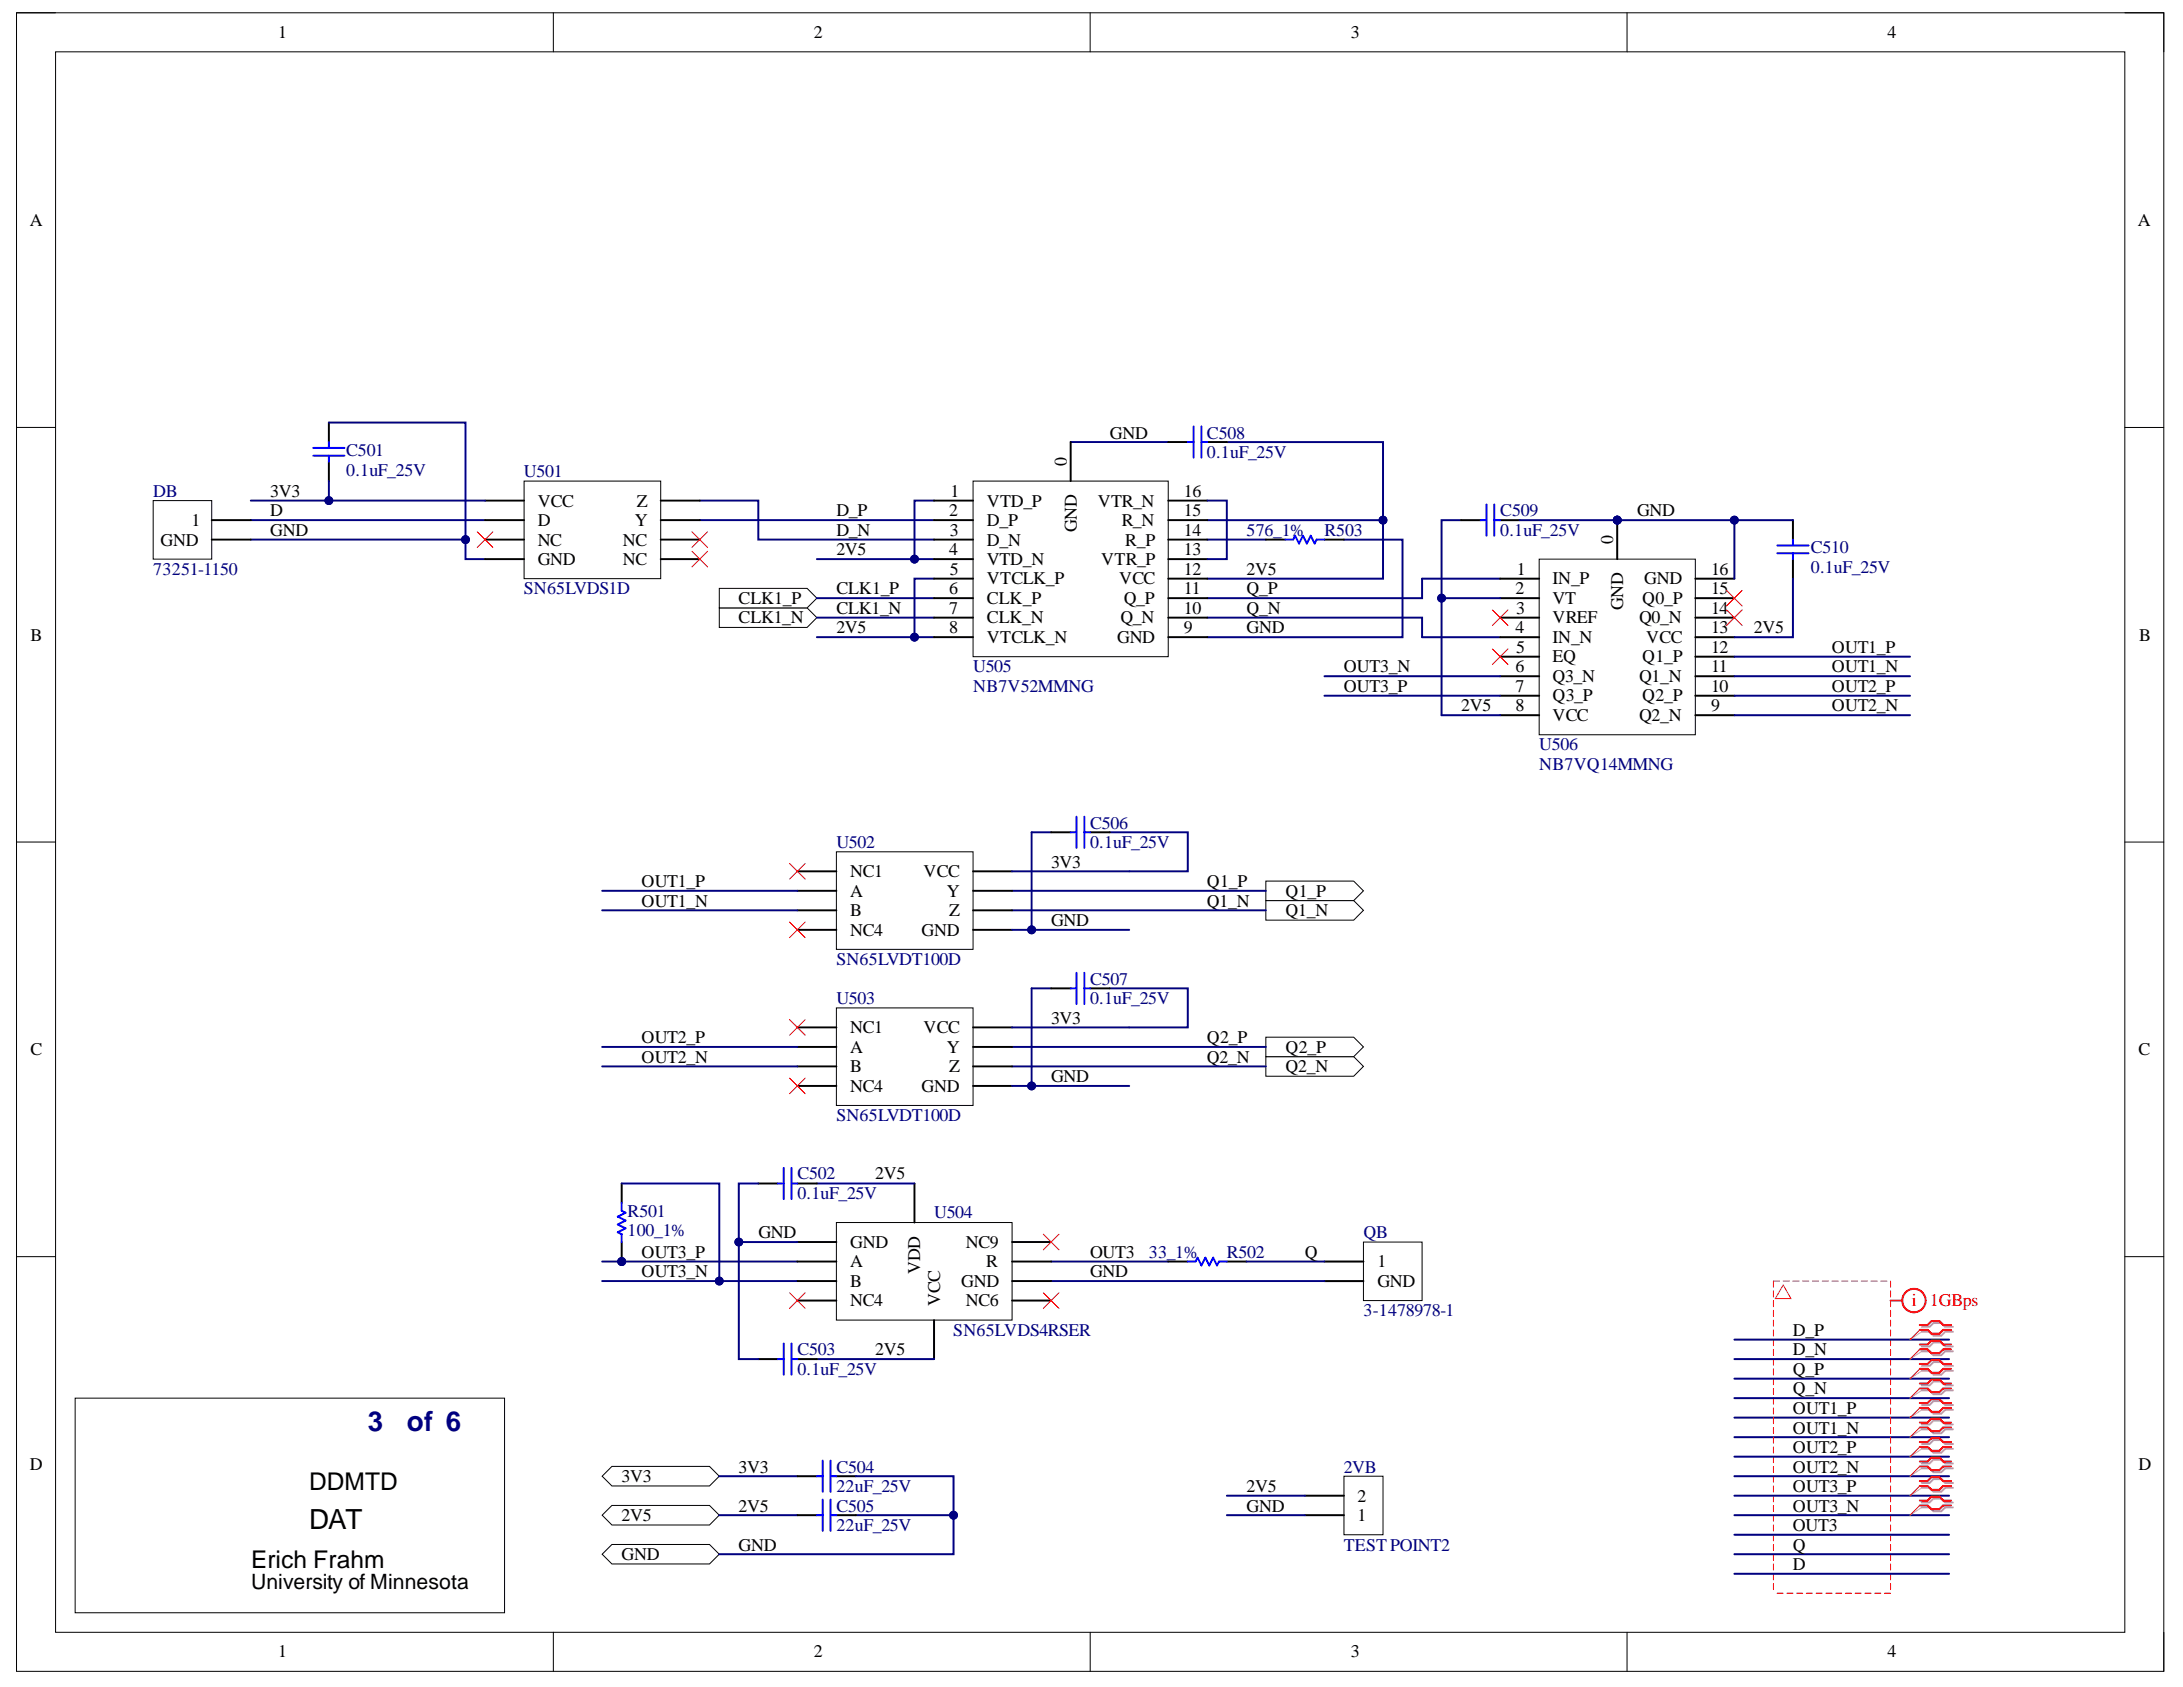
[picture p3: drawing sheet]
<svg xmlns="http://www.w3.org/2000/svg" width="279mm" height="216mm" viewBox="0 0 279 216" stroke-linecap="round" stroke-linejoin="round" font-family="sans-serif">
<defs><g id="words">
<g font-size="3.5" fill="#000080">
<text x="47.1" y="183.1">3</text>
<text x="52.1" y="183.1">of 6</text>
</g>
<text font-size="3.5" x="39.6" y="195.6">DAT</text>
<g font-size="3.1">
<text x="39.6" y="190.7">DDMTD</text>
<text x="32.1" y="200.7">Erich Frahm</text>
</g>
<text font-size="2.7" x="32.1" y="203.3">University of Minnesota</text>
<g font-size="2.3">
<text x="35.6" y="4.9">1</text>
<text x="104.2" y="4.9">2</text>
<text x="172.9" y="4.9">3</text>
<text x="241.6" y="4.9">4</text>
<text x="3.8" y="28.9">A</text>
<text x="273.6" y="28.9">A</text>
<text x="136.6" y="59.6" transform="rotate(-90 136.6 59.6)">0</text>
<text x="142" y="56.1">GND</text>
<text x="34.6" y="63.6">3V3</text>
<text x="68.8" y="64.8">VCC</text>
<text x="81.5" y="64.8">Z</text>
<text x="121.7" y="63.6">1</text>
<text x="126.3" y="64.8">VTD_P</text>
<text x="140.5" y="64.8">VTR_N</text>
<text x="151.5" y="63.6">16</text>
<text x="20.5" y="69.8">GND</text>
<text x="24.5" y="67.3">1</text>
<text x="34.6" y="68.5">GND</text>
<text x="34.6" y="66.1">D</text>
<text x="68.8" y="67.3">D</text>
<text x="68.8" y="69.8">NC</text>
<text x="79.7" y="69.8">NC</text>
<text x="81.3" y="67.3">Y</text>
<text x="107" y="66.1">D_P</text>
<text x="107" y="68.5">D_N</text>
<text x="107" y="71.1">2V5</text>
<text x="121.5" y="66.1">2</text>
<text x="121.5" y="71.1">4</text>
<text x="121.6" y="68.5">3</text>
<text x="126.3" y="67.3">D_P</text>
<text x="126.3" y="69.8">D_N</text>
<text x="137.8" y="68.1" transform="rotate(-90 137.8 68.1)">GND</text>
<text x="143.6" y="67.3">R_N</text>
<text x="144" y="69.8">R_P</text>
<text x="151.5" y="66.1">15</text>
<text x="151.5" y="71.1">13</text>
<text x="151.5" y="68.5">14</text>
<text x="206.5" y="69.6" transform="rotate(-90 206.5 69.6)">0</text>
<text x="209.5" y="66.1">GND</text>
<text x="68.8" y="72.3">GND</text>
<text x="79.7" y="72.3">NC</text>
<text x="94.5" y="77.3">CLK1_P</text>
<text x="107" y="76.1">CLK1_P</text>
<text x="121.5" y="76.1">6</text>
<text x="121.6" y="73.5">5</text>
<text x="126.3" y="72.3">VTD_N</text>
<text x="126.3" y="74.8">VTCLK_P</text>
<text x="126.3" y="77.3">CLK_P</text>
<text x="140.9" y="72.3">VTR_P</text>
<text x="143.2" y="74.8">VCC</text>
<text x="143.8" y="77.3">Q_P</text>
<text x="151.5" y="73.5">12</text>
<text x="151.5" y="76.1">11</text>
<text x="159.6" y="73.5">2V5</text>
<text x="159.6" y="76.1">Q_P</text>
<text x="194" y="76.1">2</text>
<text x="194.1" y="73.5">1</text>
<text x="198.7" y="74.8">IN_P</text>
<text x="198.7" y="77.3">VT</text>
<text x="210.2" y="77.3">Q0_P</text>
<text x="210.5" y="74.8">GND</text>
<text x="219" y="76.1">15</text>
<text x="219" y="73.5">16</text>
<text x="3.9" y="82">B</text>
<text x="94.5" y="79.8">CLK1_N</text>
<text x="107" y="78.5">CLK1_N</text>
<text x="107" y="81.1">2V5</text>
<text x="121.5" y="78.5">7</text>
<text x="121.5" y="81.1">8</text>
<text x="126.3" y="79.8">CLK_N</text>
<text x="126.3" y="82.3">VTCLK_N</text>
<text x="143" y="82.3">GND</text>
<text x="143.4" y="79.8">Q_N</text>
<text x="151.5" y="78.5">10</text>
<text x="151.5" y="81.1">9</text>
<text x="159.6" y="81.1">GND</text>
<text x="159.6" y="78.5">Q_N</text>
<text x="194" y="81.1">4</text>
<text x="194" y="83.6">5</text>
<text x="194" y="78.5">3</text>
<text x="198.7" y="79.8">VREF</text>
<text x="198.7" y="82.3">IN_N</text>
<text x="207.7" y="78.1" transform="rotate(-90 207.7 78.1)">GND</text>
<text x="209.8" y="79.8">Q0_N</text>
<text x="210.7" y="82.3">VCC</text>
<text x="219" y="83.6">12</text>
<text x="219" y="78.5">14</text>
<text x="219" y="81.1">13</text>
<text x="224.5" y="81.1">2V5</text>
<text x="234.5" y="83.6">OUT1_P</text>
<text x="273.8" y="82">B</text>
<text x="172" y="86">OUT3_N</text>
<text x="172" y="88.6">OUT3_P</text>
<text x="194" y="88.6">7</text>
<text x="194" y="86">6</text>
<text x="198.7" y="89.8">Q3_P</text>
<text x="198.7" y="87.3">Q3_N</text>
<text x="198.7" y="84.8">EQ</text>
<text x="209.8" y="87.3">Q1_N</text>
<text x="210.2" y="84.8">Q1_P</text>
<text x="210.2" y="89.8">Q2_P</text>
<text x="219" y="86">11</text>
<text x="219" y="88.6">10</text>
<text x="234.5" y="86">OUT1_N</text>
<text x="234.5" y="88.6">OUT2_P</text>
<text x="187" y="91">2V5</text>
<text x="194" y="91">8</text>
<text x="198.7" y="92.3">VCC</text>
<text x="209.8" y="92.3">Q2_N</text>
<text x="219" y="91">9</text>
<text x="234.5" y="91">OUT2_N</text>
<text x="82.1" y="113.5">OUT1_P</text>
<text x="108.8" y="112.2">NC1</text>
<text x="118.2" y="112.2">VCC</text>
<text x="134.5" y="111.1">3V3</text>
<text x="154.5" y="113.5">Q1_P</text>
<text x="82.1" y="116">OUT1_N</text>
<text x="108.8" y="114.8">A</text>
<text x="108.8" y="119.8">NC4</text>
<text x="108.8" y="117.2">B</text>
<text x="118" y="119.8">GND</text>
<text x="121.2" y="114.8">Y</text>
<text x="121.5" y="117.2">Z</text>
<text x="134.5" y="118.5">GND</text>
<text x="154.5" y="116">Q1_N</text>
<text x="164.5" y="117.2">Q1_N</text>
<text x="164.5" y="114.8">Q1_P</text>
<text x="134.5" y="131">3V3</text>
<text x="3.9" y="135.1">C</text>
<text x="82.1" y="136">OUT2_N</text>
<text x="82.1" y="133.5">OUT2_P</text>
<text x="108.8" y="134.7">A</text>
<text x="108.8" y="132.3">NC1</text>
<text x="108.8" y="137.2">B</text>
<text x="118.2" y="132.3">VCC</text>
<text x="121.2" y="134.7">Y</text>
<text x="121.5" y="137.2">Z</text>
<text x="154.5" y="133.5">Q2_P</text>
<text x="154.5" y="136">Q2_N</text>
<text x="164.5" y="137.2">Q2_N</text>
<text x="164.5" y="134.7">Q2_P</text>
<text x="273.7" y="135.1">C</text>
<text x="108.8" y="139.7">NC4</text>
<text x="118" y="139.7">GND</text>
<text x="134.5" y="138.5">GND</text>
<text x="112" y="150.9">2V5</text>
<text x="82.1" y="161">OUT3_P</text>
<text x="97.1" y="158.5">GND</text>
<text x="108.8" y="159.7">GND</text>
<text x="123.6" y="159.7">NC9</text>
<text x="139.5" y="161">OUT3</text>
<text x="167" y="161">Q</text>
<text x="82.1" y="163.4">OUT3_N</text>
<text x="108.8" y="162.2">A</text>
<text x="108.8" y="164.7">B</text>
<text x="108.8" y="167.2">NC4</text>
<text x="117.8" y="163" transform="rotate(-90 117.8 163)">VDD</text>
<text x="120.3" y="167.2" transform="rotate(-90 120.3 167.2)">VCC</text>
<text x="123" y="164.7">GND</text>
<text x="123.6" y="167.2">NC6</text>
<text x="126.2" y="162.2">R</text>
<text x="139.5" y="163.4">GND</text>
<text x="176.3" y="162.2">1</text>
<text x="176.3" y="164.7">GND</text>
<text x="112" y="173.4">2V5</text>
<text x="229.5" y="171">D_P</text>
<text x="229.5" y="173.4">D_N</text>
<text x="229.5" y="176">Q_P</text>
<text x="229.5" y="178.4">Q_N</text>
<text x="229.5" y="183.5">OUT1_N</text>
<text x="229.5" y="180.9">OUT1_P</text>
<text x="229.5" y="185.9">OUT2_P</text>
<text x="3.8" y="188.1">D</text>
<text x="79.6" y="189.6">3V3</text>
<text x="94.5" y="188.5">3V3</text>
<text x="159.6" y="190.9">2V5</text>
<text x="229.5" y="188.5">OUT2_N</text>
<text x="229.5" y="190.9">OUT3_P</text>
<text x="273.7" y="188.1">D</text>
<text x="79.6" y="194.6">2V5</text>
<text x="94.5" y="193.4">2V5</text>
<text x="159.6" y="193.4">GND</text>
<text x="173.8" y="194.6">1</text>
<text x="173.8" y="192.2">2</text>
<text x="229.5" y="193.4">OUT3_N</text>
<text x="229.5" y="195.9">OUT3</text>
<text x="79.6" y="199.7">GND</text>
<text x="94.5" y="198.4">GND</text>
<text x="229.5" y="198.4">Q</text>
<text x="229.5" y="200.9">D</text>
<text x="35.6" y="212.1">1</text>
<text x="104.2" y="212.1">2</text>
<text x="172.9" y="212.1">3</text>
<text x="241.6" y="212.1">4</text>
</g>
<g font-size="2.3" fill="#000080">
<text x="44.3" y="58.3">C501</text>
<text x="154.5" y="56.1">C508</text>
<text x="154.5" y="58.6">0.1uF_25V</text>
<text x="19.6" y="63.6">DB</text>
<text x="44.3" y="60.9">0.1uF_25V</text>
<text x="67.1" y="61.1">U501</text>
<text x="159.6" y="68.5">576_1%</text>
<text x="169.5" y="68.5">R503</text>
<text x="192" y="66.1">C509</text>
<text x="192" y="68.5">0.1uF_25V</text>
<text x="231.8" y="70.8">C510</text>
<text x="19.6" y="73.5">73251-1150</text>
<text x="67.1" y="76.1">SN65LVDS1D</text>
<text x="231.8" y="73.3">0.1uF_25V</text>
<text x="124.5" y="86">U505</text>
<text x="124.5" y="88.6">NB7V52MMNG</text>
<text x="197" y="96">U506</text>
<text x="197" y="98.5">NB7VQ14MMNG</text>
<text x="139.5" y="106.1">C506</text>
<text x="107" y="108.5">U502</text>
<text x="139.5" y="108.5">0.1uF_25V</text>
<text x="107" y="123.5">SN65LVDT100D</text>
<text x="107" y="128.5">U503</text>
<text x="139.5" y="126">C507</text>
<text x="139.5" y="128.5">0.1uF_25V</text>
<text x="107" y="143.5">SN65LVDT100D</text>
<text x="80.3" y="155.8">R501</text>
<text x="102.1" y="150.9">C502</text>
<text x="102.1" y="153.5">0.1uF_25V</text>
<text x="119.6" y="155.9">U504</text>
<text x="80.3" y="158.2">100_1%</text>
<text x="147" y="161">33_1%</text>
<text x="157" y="161">R502</text>
<text x="174.5" y="158.5">QB</text>
<text x="102.1" y="173.4">C503</text>
<text x="122" y="171">SN65LVDS4RSER</text>
<text x="174.5" y="168.4">3-1478978-1</text>
<text x="102.1" y="176">0.1uF_25V</text>
<text x="107" y="188.5">C504</text>
<text x="107" y="190.9">22uF_25V</text>
<text x="172" y="188.5">2VB</text>
<text x="107" y="193.4">C505</text>
<text x="107" y="195.9">22uF_25V</text>
<text x="172" y="198.4">TESTPOINT2</text>
</g>
<g font-size="2.3" fill="#f00">
<text x="244.7" y="167.2">i</text>
<text x="247" y="167.2">1GBps</text>
</g>
</g></defs>
<path d="M2.1 1.6h274.8v212.3h-274.8z" fill="none" stroke="#000" stroke-width=".13"/>
<path d="M7.1 6.6h264.9v202.3h-264.9z" fill-rule="evenodd" fill="#fff"/>
<g fill="none" stroke="#000" stroke-width=".13">
<path d="M2.1 1.6h5M7.1 6.6h264.9v202.3h-264.9zM70.8 1.6v5M139.5 1.6v5M208.2 1.6v5M272 1.6h4.9v5M2.1 54.7h5M272 54.7h4.9M2.1 107.8h5M272 107.8h4.9M2.1 160.8h5M272 160.8h4.9"/>
<path d="M70.8 208.9v5M139.5 208.9v5M208.2 208.9v5M276.9 208.9v5"/>
</g>
<path d="M9.6 178.9h55v27.5h-55z" fill-rule="evenodd" fill="#fff"/>
<path d="M9.6 178.9h55v27.5h-55z" fill="none" stroke="#000" stroke-width=".13"/>
<path d="M162 135.2h11.3l1.2 1.3-1.2 1.2h-11.3z" fill-rule="evenodd" fill="#fff"/>
<path d="M162 135.2h11.3l1.2 1.3-1.2 1.2h-11.3z" fill="none" stroke="#000" stroke-width=".13"/>
<path d="M162 132.7h11.3l1.2 1.3-1.2 1.2h-11.3z" fill-rule="evenodd" fill="#fff"/>
<path d="M162 132.7h11.3l1.2 1.3-1.2 1.2h-11.3z" fill="none" stroke="#000" stroke-width=".13"/>
<path d="M92.1 77.8h11.2l1.2 1.2-1.2 1.3h-11.2z" fill-rule="evenodd" fill="#fff"/>
<path d="M92.1 77.8h11.2l1.2 1.2-1.2 1.3h-11.2z" fill="none" stroke="#000" stroke-width=".13"/>
<path d="M92.1 75.3h11.2l1.2 1.3-1.2 1.2h-11.2z" fill-rule="evenodd" fill="#fff"/>
<path d="M92.1 75.3h11.2l1.2 1.3-1.2 1.2h-11.2z" fill="none" stroke="#000" stroke-width=".13"/>
<path d="M162 115.3h11.3l1.2 1.2-1.2 1.3h-11.3z" fill-rule="evenodd" fill="#fff"/>
<path d="M162 115.3h11.3l1.2 1.2-1.2 1.3h-11.3z" fill="none" stroke="#000" stroke-width=".13"/>
<path d="M162 112.8h11.3l1.2 1.2-1.2 1.3h-11.3z" fill-rule="evenodd" fill="#fff"/>
<path d="M162 112.8h11.3l1.2 1.2-1.2 1.3h-11.3z" fill="none" stroke="#000" stroke-width=".13"/>
<path d="M32.1 69.1h27.5v2.5h2.5M32.1 66.6h30M89.6 64.1h7.5v5h22.4M89.6 66.6h29.9" fill="none" stroke="#000080" stroke-width=".25"/>
<circle cx="59.6" cy="69.1" r=".5" fill="#000080"/>
<circle cx="59.6" cy="69.1" r=".5" fill="none" stroke="#000080" stroke-width=".13"/>
<path d="M19.6 64.1h7.5v7.5h-7.5z" fill-rule="evenodd" fill="#fff"/>
<path d="M19.6 64.1h7.5v7.5h-7.5z" fill="none" stroke="#000" stroke-width=".13"/>
<path d="M27.1 66.6h5M27.1 69.1h5" fill="none" stroke="#000" stroke-width=".25"/>
<path d="M77.1 198.9l1.2-1.2h12.5l1.3 1.2-1.3 1.3h-12.5z" fill-rule="evenodd" fill="#fff"/>
<path d="M77.1 198.9l1.2-1.2h12.5l1.3 1.2-1.3 1.3h-12.5z" fill="none" stroke="#000" stroke-width=".13"/>
<path d="M109.5 193.9h12.5v5h-29.9" fill="none" stroke="#000080" stroke-width=".25"/>
<circle cx="122" cy="193.9" r=".5" fill="#000080"/>
<circle cx="122" cy="193.9" r=".5" fill="none" stroke="#000080" stroke-width=".13"/>
<path d="M77.1 193.9l1.2-1.2h12.5l1.3 1.2-1.3 1.3h-12.5z" fill-rule="evenodd" fill="#fff"/>
<path d="M77.1 193.9l1.2-1.2h12.5l1.3 1.2-1.3 1.3h-12.5z" fill="none" stroke="#000" stroke-width=".13"/>
<path d="M92.1 193.9h10" fill="none" stroke="#000080" stroke-width=".25"/>
<path d="M67.1 61.6h17.5v12.5h-17.5z" fill-rule="evenodd" fill="#fff"/>
<path d="M67.1 61.6h17.5v12.5h-17.5z" fill="none" stroke="#000" stroke-width=".13"/>
<path d="M62.1 66.6h5M62.1 64.1h5M62.1 71.6h5M62.1 69.1h5M84.6 66.6h5M84.6 64.1h5M84.6 71.6h5M84.6 69.1h5" fill="none" stroke="#000" stroke-width=".25"/>
<path d="M61.1 68.1l2 2M63.1 68.1l-2 2M88.6 68.1l2 2M88.6 70.6l2 2M90.6 68.1l-2 2M90.6 70.6l-2 2" fill="none" stroke="#f00" stroke-width=".13"/>
<path d="M32.1 64.1h30" fill="none" stroke="#000080" stroke-width=".25"/>
<circle cx="42.1" cy="64.1" r=".5" fill="#000080"/>
<circle cx="42.1" cy="64.1" r=".5" fill="none" stroke="#000080" stroke-width=".13"/>
<path d="M42.1 54.1v2.5M42.1 59.1v2.5" fill="none" stroke="#000" stroke-width=".25"/>
<path d="M40.1 58.3h4M40.1 57.3h4M42.1 56.6v.7M42.1 58.3v.8" fill="none" stroke="#00f" stroke-width=".25"/>
<path d="M42.1 54.1h17.5v15" fill="none" stroke="#000080" stroke-width=".25"/>
<circle cx="59.6" cy="69.1" r=".5" fill="#000080"/>
<circle cx="59.6" cy="69.1" r=".5" fill="none" stroke="#000080" stroke-width=".13"/>
<path d="M42.1 61.6v2.5" fill="none" stroke="#000080" stroke-width=".25"/>
<circle cx="42.1" cy="64.1" r=".5" fill="#000080"/>
<circle cx="42.1" cy="64.1" r=".5" fill="none" stroke="#000080" stroke-width=".13"/>
<path d="M102.1 193.9h2.4M107.1 193.9h2.4" fill="none" stroke="#000" stroke-width=".25"/>
<path d="M104.5 193.9h.8M105.3 191.9v4M106.3 191.9v4M106.3 193.9h.8" fill="none" stroke="#00f" stroke-width=".25"/>
<path d="M129.5 114h32.5M129.5 116.5h32.5" fill="none" stroke="#000080" stroke-width=".25"/>
<path d="M107 109h17.5v12.5h-17.5z" fill-rule="evenodd" fill="#fff"/>
<path d="M107 109h17.5v12.5h-17.5z" fill="none" stroke="#000" stroke-width=".13"/>
<path d="M102.1 114h4.9M102.1 111.5h4.9M102.1 119h4.9M102.1 116.5h4.9M124.5 114h5M124.5 111.5h5M124.5 119h5M124.5 116.5h5" fill="none" stroke="#000" stroke-width=".25"/>
<path d="M129.5 119h15M132 106.5h2.5" fill="none" stroke="#000080" stroke-width=".25"/>
<circle cx="132" cy="119" r=".5" fill="#000080"/>
<circle cx="132" cy="119" r=".5" fill="none" stroke="#000080" stroke-width=".13"/>
<path d="M132 106.5v12.5M142 106.5h10v5h-22.5" fill="none" stroke="#000080" stroke-width=".25"/>
<path d="M134.5 106.5h2.5M139.5 106.5h2.5" fill="none" stroke="#000" stroke-width=".25"/>
<path d="M137 106.5h.8M137.8 104.5v4M138.8 104.5v4M138.8 106.5h.7" fill="none" stroke="#00f" stroke-width=".25"/>
<circle cx="132" cy="119" r=".5" fill="#000080"/>
<circle cx="132" cy="119" r=".5" fill="none" stroke="#000080" stroke-width=".13"/>
<path d="M101.1 110.5l2 2M101.1 118l2 2M103.1 110.5l-2 2M103.1 118l-2 2" fill="none" stroke="#f00" stroke-width=".13"/>
<path d="M129.5 134h32.5M129.5 136.5h32.5" fill="none" stroke="#000080" stroke-width=".25"/>
<path d="M107 129h17.5v12.5h-17.5z" fill-rule="evenodd" fill="#fff"/>
<path d="M107 129h17.5v12.5h-17.5z" fill="none" stroke="#000" stroke-width=".13"/>
<path d="M102.1 134h4.9M102.1 131.5h4.9M102.1 139h4.9M102.1 136.5h4.9M124.5 134h5M124.5 131.5h5M124.5 139h5M124.5 136.5h5" fill="none" stroke="#000" stroke-width=".25"/>
<path d="M129.5 139h15M132 126.5h2.5" fill="none" stroke="#000080" stroke-width=".25"/>
<circle cx="132" cy="139" r=".5" fill="#000080"/>
<circle cx="132" cy="139" r=".5" fill="none" stroke="#000080" stroke-width=".13"/>
<path d="M132 126.5v12.5M142 126.5h10v5h-22.5" fill="none" stroke="#000080" stroke-width=".25"/>
<path d="M134.5 126.5h2.5M139.5 126.5h2.5" fill="none" stroke="#000" stroke-width=".25"/>
<path d="M137 126.5h.8M137.8 124.5v4M138.8 124.5v4M138.8 126.5h.7" fill="none" stroke="#00f" stroke-width=".25"/>
<circle cx="132" cy="139" r=".5" fill="#000080"/>
<circle cx="132" cy="139" r=".5" fill="none" stroke="#000080" stroke-width=".13"/>
<path d="M101.1 130.5l2 2M101.1 138l2 2M103.1 130.5l-2 2M103.1 138l-2 2" fill="none" stroke="#f00" stroke-width=".13"/>
<path d="M174.5 159h7.5v7.4h-7.5z" fill-rule="evenodd" fill="#fff"/>
<path d="M174.5 159h7.5v7.4h-7.5z" fill="none" stroke="#000" stroke-width=".13"/>
<path d="M169.5 161.4h5M169.5 164h5" fill="none" stroke="#000" stroke-width=".25"/>
<path d="M77.1 161.4h25" fill="none" stroke="#000080" stroke-width=".25"/>
<circle cx="79.6" cy="161.5" r=".5" fill="#000080"/>
<circle cx="79.6" cy="161.5" r=".5" fill="none" stroke="#000080" stroke-width=".13"/>
<path d="M77.1 163.9h25" fill="none" stroke="#000080" stroke-width=".25"/>
<circle cx="92.1" cy="163.9" r=".5" fill="#000080"/>
<circle cx="92.1" cy="163.9" r=".5" fill="none" stroke="#000080" stroke-width=".13"/>
<path d="M134.5 161.4h15M134.5 163.9h35" fill="none" stroke="#000080" stroke-width=".25"/>
<path d="M107 156.5h22.5v12.4h-22.5z" fill-rule="evenodd" fill="#fff"/>
<path d="M107 156.5h22.5v12.4h-22.5z" fill="none" stroke="#000" stroke-width=".13"/>
<g fill="none" stroke="#000" stroke-width=".25">
<path d="M97.1 151.5h2.5M102.1 159h4.9M102.1 151.5h2.4M117 151.5v5M129.5 159h5M97.1 173.9h2.5M102.1 161.4h4.9M102.1 163.9h4.9M102.1 166.4h4.9M102.1 173.9h2.4M119.5 168.9v5M129.5 161.4h5"/>
<path d="M129.5 163.9h5M129.5 166.4h5"/>
</g>
<path d="M102.1 159h-7.5v14.9h2.5M104.5 151.5h12.5M104.5 173.9h15" fill="none" stroke="#000080" stroke-width=".25"/>
<path d="M99.6 151.5h.7M100.3 149.5v4M101.3 149.5v4M101.3 151.5h.8M99.6 173.9h.7M100.3 171.9v4M101.3 171.9v4M101.3 173.9h.8" fill="none" stroke="#00f" stroke-width=".25"/>
<circle cx="94.6" cy="159" r=".5" fill="#000080"/>
<circle cx="94.6" cy="159" r=".5" fill="none" stroke="#000080" stroke-width=".13"/>
<path d="M97.1 151.5h-2.5v7.5" fill="none" stroke="#000080" stroke-width=".25"/>
<circle cx="94.6" cy="159" r=".5" fill="#000080"/>
<circle cx="94.6" cy="159" r=".5" fill="none" stroke="#000080" stroke-width=".13"/>
<path d="M133.5 158l2 2M135.5 158l-2 2M101.1 165.4l2 2M103.1 165.4l-2 2M133.5 165.4l2 2M135.5 165.4l-2 2" fill="none" stroke="#f00" stroke-width=".13"/>
<circle cx="79.6" cy="161.5" r=".5" fill="#000080"/>
<circle cx="79.6" cy="161.5" r=".5" fill="none" stroke="#000080" stroke-width=".13"/>
<path d="M79.6 159v2.4" fill="none" stroke="#000" stroke-width=".25"/>
<circle cx="79.6" cy="161.5" r=".5" fill="#000080"/>
<circle cx="79.6" cy="161.5" r=".5" fill="none" stroke="#000080" stroke-width=".13"/>
<path d="M79.6 151.5v2.5" fill="none" stroke="#000" stroke-width=".25"/>
<path d="M79.6 154v1l.5 .2-1 .5 1 .5-1 .5 1 .5-1 .5 .5 .3v1" fill="none" stroke="#00f" stroke-width=".25"/>
<path d="M79.6 151.5h12.5v12.4" fill="none" stroke="#000080" stroke-width=".25"/>
<circle cx="92.1" cy="163.9" r=".5" fill="#000080"/>
<circle cx="92.1" cy="163.9" r=".5" fill="none" stroke="#000080" stroke-width=".13"/>
<path d="M149.5 161.4h2.5M157 161.4h2.5" fill="none" stroke="#000" stroke-width=".25"/>
<path d="M152 161.4h1l.3-.4 .5 1 .5-1 .5 1 .5-1 .5 1 .2-.6h1" fill="none" stroke="#00f" stroke-width=".25"/>
<path d="M119.5 64.1h-2.5v7.5h2.5M77.1 114h25M77.1 116.5h25M77.1 134h25M77.1 136.5h25M159.5 161.4h10" fill="none" stroke="#000080" stroke-width=".25"/>
<circle cx="117" cy="71.6" r=".5" fill="#000080"/>
<circle cx="117" cy="71.6" r=".5" fill="none" stroke="#000080" stroke-width=".13"/>
<path d="M119.5 74.1h-2.5v7.4h2.5" fill="none" stroke="#000080" stroke-width=".25"/>
<circle cx="117" cy="81.5" r=".5" fill="#000080"/>
<circle cx="117" cy="81.5" r=".5" fill="none" stroke="#000080" stroke-width=".13"/>
<path d="M137 56.6h12.5M172 69.1h7.5v12.4h-25M177 66.6v7.5h-22.5" fill="none" stroke="#000080" stroke-width=".25"/>
<circle cx="177" cy="66.6" r=".5" fill="#000080"/>
<circle cx="177" cy="66.6" r=".5" fill="none" stroke="#000080" stroke-width=".13"/>
<path d="M157 56.6h20v10h-22.5M154.5 79h27.5v2.5M182 74.1v2.5h-27.5" fill="none" stroke="#000080" stroke-width=".25"/>
<circle cx="177" cy="66.6" r=".5" fill="#000080"/>
<circle cx="177" cy="66.6" r=".5" fill="none" stroke="#000080" stroke-width=".13"/>
<path d="M104.5 76.6h15M104.5 79h15M154.5 69.1h7.5M104.5 81.5h12.5" fill="none" stroke="#000080" stroke-width=".25"/>
<circle cx="117" cy="81.5" r=".5" fill="#000080"/>
<circle cx="117" cy="81.5" r=".5" fill="none" stroke="#000080" stroke-width=".13"/>
<path d="M124.5 61.6h25v22.4h-25z" fill-rule="evenodd" fill="#fff"/>
<path d="M124.5 61.6h25v22.4h-25z" fill="none" stroke="#000" stroke-width=".13"/>
<g fill="none" stroke="#000" stroke-width=".25">
<path d="M137 56.6v5M149.5 56.6h2.5M154.5 56.6h2.5M119.5 66.6h5M119.5 64.1h5M119.5 71.6h5M119.5 69.1h5M119.5 74.1h5M119.5 79h5M119.5 76.6h5M149.5 66.6h5M149.5 64.1h5"/>
<path d="M149.5 71.6h5M149.5 69.1h5M149.5 74.1h5M149.5 79h5M149.5 76.6h5M162 69.1h2.5M169.5 69.1h2.5M119.5 81.5h5M149.5 81.5h5"/>
</g>
<path d="M152 56.6h.8M152.8 54.6v4M153.8 54.6v4M153.8 56.6h.7M164.5 69.1h1l.3-.5 .5 1 .5-1 .5 1 .5-1 .5 1 .2-.5h1" fill="none" stroke="#00f" stroke-width=".25"/>
<path d="M104.5 71.6h12.5M154.5 64.1h2.5v7.5h-2.5" fill="none" stroke="#000080" stroke-width=".25"/>
<circle cx="117" cy="71.6" r=".5" fill="#000080"/>
<circle cx="117" cy="71.6" r=".5" fill="none" stroke="#000080" stroke-width=".13"/>
<path d="M182 74.1h10M182 81.5h10" fill="none" stroke="#000080" stroke-width=".25"/>
<path d="M229.5 66.6v2.5M229.5 71.6v2.5" fill="none" stroke="#000" stroke-width=".25"/>
<path d="M227.5 69.8h4M227.5 70.8h4M229.5 69.1v.7M229.5 70.8v.8" fill="none" stroke="#00f" stroke-width=".25"/>
<circle cx="207" cy="66.6" r=".5" fill="#000080"/>
<circle cx="207" cy="66.6" r=".5" fill="none" stroke="#000080" stroke-width=".13"/>
<path d="M197 71.6h20v22.4h-20z" fill-rule="evenodd" fill="#fff"/>
<path d="M197 71.6h20v22.4h-20z" fill="none" stroke="#000" stroke-width=".13"/>
<g fill="none" stroke="#000" stroke-width=".25">
<path d="M192 76.6h5M192 79h5M192 74.1h5M207 66.6v5M217 76.6h5M217 79h5M217 74.1h5M192 86.5h5M192 84h5M192 91.5h5M192 89h5M192 81.5h5"/>
<path d="M217 86.5h5M217 84h5M217 91.5h5M217 89h5M217 81.5h5"/>
</g>
<circle cx="207" cy="66.6" r=".5" fill="#000080"/>
<circle cx="207" cy="66.6" r=".5" fill="none" stroke="#000080" stroke-width=".13"/>
<path d="M207 66.6h22.5" fill="none" stroke="#000080" stroke-width=".25"/>
<circle cx="222" cy="66.6" r=".5" fill="#000080"/>
<circle cx="222" cy="66.6" r=".5" fill="none" stroke="#000080" stroke-width=".13"/>
<circle cx="207" cy="66.6" r=".5" fill="#000080"/>
<circle cx="207" cy="66.6" r=".5" fill="none" stroke="#000080" stroke-width=".13"/>
<path d="M184.5 76.6h7.5" fill="none" stroke="#000080" stroke-width=".25"/>
<circle cx="184.5" cy="76.6" r=".5" fill="#000080"/>
<circle cx="184.5" cy="76.6" r=".5" fill="none" stroke="#000080" stroke-width=".13"/>
<path d="M187 66.6h-2.5v24.9" fill="none" stroke="#000080" stroke-width=".25"/>
<circle cx="184.5" cy="76.6" r=".5" fill="#000080"/>
<circle cx="184.5" cy="76.6" r=".5" fill="none" stroke="#000080" stroke-width=".13"/>
<path d="M187 66.6h2.5M192 66.6h2.5" fill="none" stroke="#000" stroke-width=".25"/>
<path d="M189.5 66.6h.8M190.3 64.6v4M191.2 64.6v4M191.2 66.6h.8" fill="none" stroke="#00f" stroke-width=".25"/>
<path d="M222 66.6v7.5M229.5 74.1v7.4h-7.5M184.5 91.5h7.5" fill="none" stroke="#000080" stroke-width=".25"/>
<circle cx="222" cy="66.6" r=".5" fill="#000080"/>
<circle cx="222" cy="66.6" r=".5" fill="none" stroke="#000080" stroke-width=".13"/>
<path d="M191 78.1l2 1.9M193 78.1l-2 1.9M191 83l2 2M193 83l-2 2" fill="none" stroke="#f00" stroke-width=".13"/>
<path d="M194.5 66.6h12.5M222 84h22.5M222 86.5h22.5" fill="none" stroke="#000080" stroke-width=".25"/>
<circle cx="207" cy="66.6" r=".5" fill="#000080"/>
<circle cx="207" cy="66.6" r=".5" fill="none" stroke="#000080" stroke-width=".13"/>
<path d="M78.3 187.7h12.5l1.3 1.2-1.3 1.3h-12.5l-1.2-1.3z" fill-rule="evenodd" fill="#fff"/>
<path d="M78.3 187.7h12.5l1.3 1.2-1.3 1.3h-12.5l-1.2-1.3z" fill="none" stroke="#000" stroke-width=".13"/>
<path d="M92.1 188.9h10M109.5 188.9h12.5v5" fill="none" stroke="#000080" stroke-width=".25"/>
<path d="M102.1 188.9h2.4M107.1 188.9h2.4" fill="none" stroke="#000" stroke-width=".25"/>
<path d="M104.5 188.9h.8M105.3 186.9v4M106.3 186.9v4M106.3 188.9h.8" fill="none" stroke="#00f" stroke-width=".25"/>
<circle cx="122" cy="193.9" r=".5" fill="#000080"/>
<circle cx="122" cy="193.9" r=".5" fill="none" stroke="#000080" stroke-width=".13"/>
<g fill="none" stroke="#f00" stroke-width=".13">
<path d="M221 75.6l2 2M221 78.1l2 1.9M223 75.6l-2 2M223 78.1l-2 1.9M227 165.2v.8M227 166.4v.8M227 167.7v.8M227 168.9v.8M227 170.2v.8M227 171.4v.8M227 172.7v.8M227 173.9v.8"/>
<path d="M227 175.2v.8M227 176.4v.8M227 177.7v.8M227 178.9v.8M227.8 164h-.8v.7M228.2 164h.8M229.5 164h.8M230.7 164h.8M232 164h.8M233.2 164h.8M234.5 164h.8M235.7 164h.8"/>
<path d="M237 164h.8M238.2 164h.8M239.5 164h.7M240.7 164h.8M242 164v.7M242 165.2v.8M242 166.4v.8M242 167.7v.8M242 168.9v.8M242 170.2v.8M242 171.4v.8M242 172.7v.8"/>
<path d="M242 173.9v.8M242 175.2v.8M242 176.4v.8M242 177.7v.8M242 178.9v.8M245.7 170.2l-1.2 1.2M245.7 172.7l-1.2 1.2M245.7 175.2l-1.2 1.2M245.7 177.7l-1.2 1.2M227 180.2v.8M227 181.4v.8M227 182.7v.8"/>
<path d="M227 183.9v.8M227 185.2v.8M227 186.4v.8M227 187.7v.7M227 188.9v.8M227 190.2v.8M227 191.4v.8M227 192.7v.7M227 193.9v.8M227 195.2v.7M227 196.4v.8M227 197.7v.7"/>
<path d="M227 198.9v.8M242 180.2v.8M242 181.4v.8M242 182.7v.8M242 183.9v.8M242 185.2v.8M242 186.4v.8M242 187.7v.7M242 188.9v.8M242 190.2v.8M242 191.4v.8M242 192.7v.7"/>
<path d="M242 193.9v.8M242 195.2v.7M242 196.4v.8M242 197.7v.7M242 198.9v.8M245.7 180.2l-1.2 1.2M245.7 182.7l-1.2 1.2M245.7 185.2l-1.2 1.2M245.7 187.7l-1.2 1.2M245.7 190.2l-1.2 1.2M245.7 192.7l-1.2 1.2M227 200.2v.7"/>
<path d="M227 201.4v.8M227 202.7v.7M227.4 203.9h.8M228.7 203.9h.8M229.9 203.9h.8M231.2 203.9h.8M232.4 203.9h.8M233.7 203.9h.8M234.9 203.9h.8M236.2 203.9h.8M237.4 203.9h.8M238.7 203.9h.8"/>
<path d="M239.9 203.9h.8M241.2 203.9h.8M242 200.2v.7M242 201.4v.8M242 202.7v.7"/>
</g>
<g fill="none" stroke="#000080" stroke-width=".25">
<path d="M169.5 89h22.5M169.5 86.5h22.5M222 89h22.5M222 91.5h22.5M222 171.4h27.5M222 173.9h27.5M222 176.4h27.5M222 178.9h27.5M222 181.4h27.5M222 183.9h27.5M222 186.4h27.5M222 188.9h27.5"/>
<path d="M222 196.4h27.5M222 198.9h27.5M222 191.4h27.5M222 193.9h27.5M222 201.4h27.5"/>
</g>
<g fill="none" stroke="#f00" stroke-width=".25">
<path d="M242 166.4h1.5M245.7 179.6h1l.5-.5h1l.5 .5h1M245.7 169.6h1l.5-.5h1l.5 .5h1M245.7 170.2h1l.5 .5h1l.5-.5h1M245.7 172.1h1l.5-.5h1l.5 .5h1M245.7 172.7h1l.5 .5h1l.5-.5h1M245.7 174.6h1l.5-.5h1l.5 .5h1M245.7 175.2h1l.5 .5h1l.5-.5h1M245.7 177.1h1l.5-.5h1l.5 .5h1M245.7 177.7h1l.5 .5h1l.5-.5h1M245.7 180.2h1l.5 .5h1l.5-.5h1M245.7 182.1h1l.5-.5h1l.5 .5h1"/>
<path d="M245.7 182.7h1l.5 .5h1l.5-.5h1M245.7 184.6h1l.5-.5h1l.5 .5h1M245.7 185.2h1l.5 .5h1l.5-.5h1M245.7 187h1l.5-.5h1l.5 .5h1M245.7 187.7h1l.5 .5h1l.5-.5h1M245.7 189.5h1l.5-.5h1l.5 .5h1M245.7 190.2h1l.5 .5h1l.5-.5h1M245.7 192h1l.5-.5h1l.5 .5h1M245.7 192.7h1l.5 .5h1l.5-.5h1"/>
<circle cx="245" cy="166.4" r="1.5"/>
</g>
<path d="M228.2 164.4l1 1.8h-2z" fill="none" stroke="#f33" stroke-width=".13"/>
<g fill="none" stroke="#d0a3a3" stroke-width=".25">
<path d="M246 179.8h1l.5-.5h1l.5 .5h1M246 169.8h1l.5-.5h1l.5 .5h1M246 170.4h1l.5 .5h1l.5-.5h1M246 172.3h1l.5-.5h1l.5 .5h1M246 172.9h1l.5 .5h1l.5-.5h1M246 174.8h1l.5-.5h1l.5 .5h1M246 175.4h1l.5 .5h1l.5-.5h1M246 177.3h1l.5-.5h1l.5 .5h1M246 177.9h1l.5 .5h1l.5-.5h1M246 180.4h1l.5 .5h1l.5-.5h1M246 182.3h1l.5-.5h1l.5 .5h1M246 182.9h1l.5 .5h1l.5-.5h1"/>
<path d="M246 184.8h1l.5-.5h1l.5 .5h1M246 185.4h1l.5 .5h1l.5-.5h1M246 187.3h1l.5-.5h1l.5 .5h1M246 187.9h1l.5 .5h1l.5-.5h1M246 189.8h1l.5-.5h1l.5 .5h1M246 190.4h1l.5 .5h1l.5-.5h1M246 192.3h1l.5-.5h1l.5 .5h1M246 192.9h1l.5 .5h1l.5-.5h1"/>
</g>
<path d="M246 170.4l-1.5 1M246 172.9l-1.5 1M246 175.4l-1.5 1M246 177.9l-1.5 1M246 180.4l-1.5 1M246 182.9l-1.5 1M246 185.4l-1.5 1M246 187.9l-1.5 1M246 190.4l-1.5 1M246 192.9l-1.5 1" fill="none" stroke="#d0a3a3" stroke-width=".13"/>
<path d="M172 188.9h5v7.5h-5z" fill-rule="evenodd" fill="#fff"/>
<path d="M172 188.9h5v7.5h-5z" fill="none" stroke="#000" stroke-width=".13"/>
<path d="M167 193.9h5M167 191.4h5" fill="none" stroke="#000" stroke-width=".25"/>
<path d="M157 193.9h10M157 191.4h10" fill="none" stroke="#000080" stroke-width=".25"/>
<use href="#words"/>
</svg>
